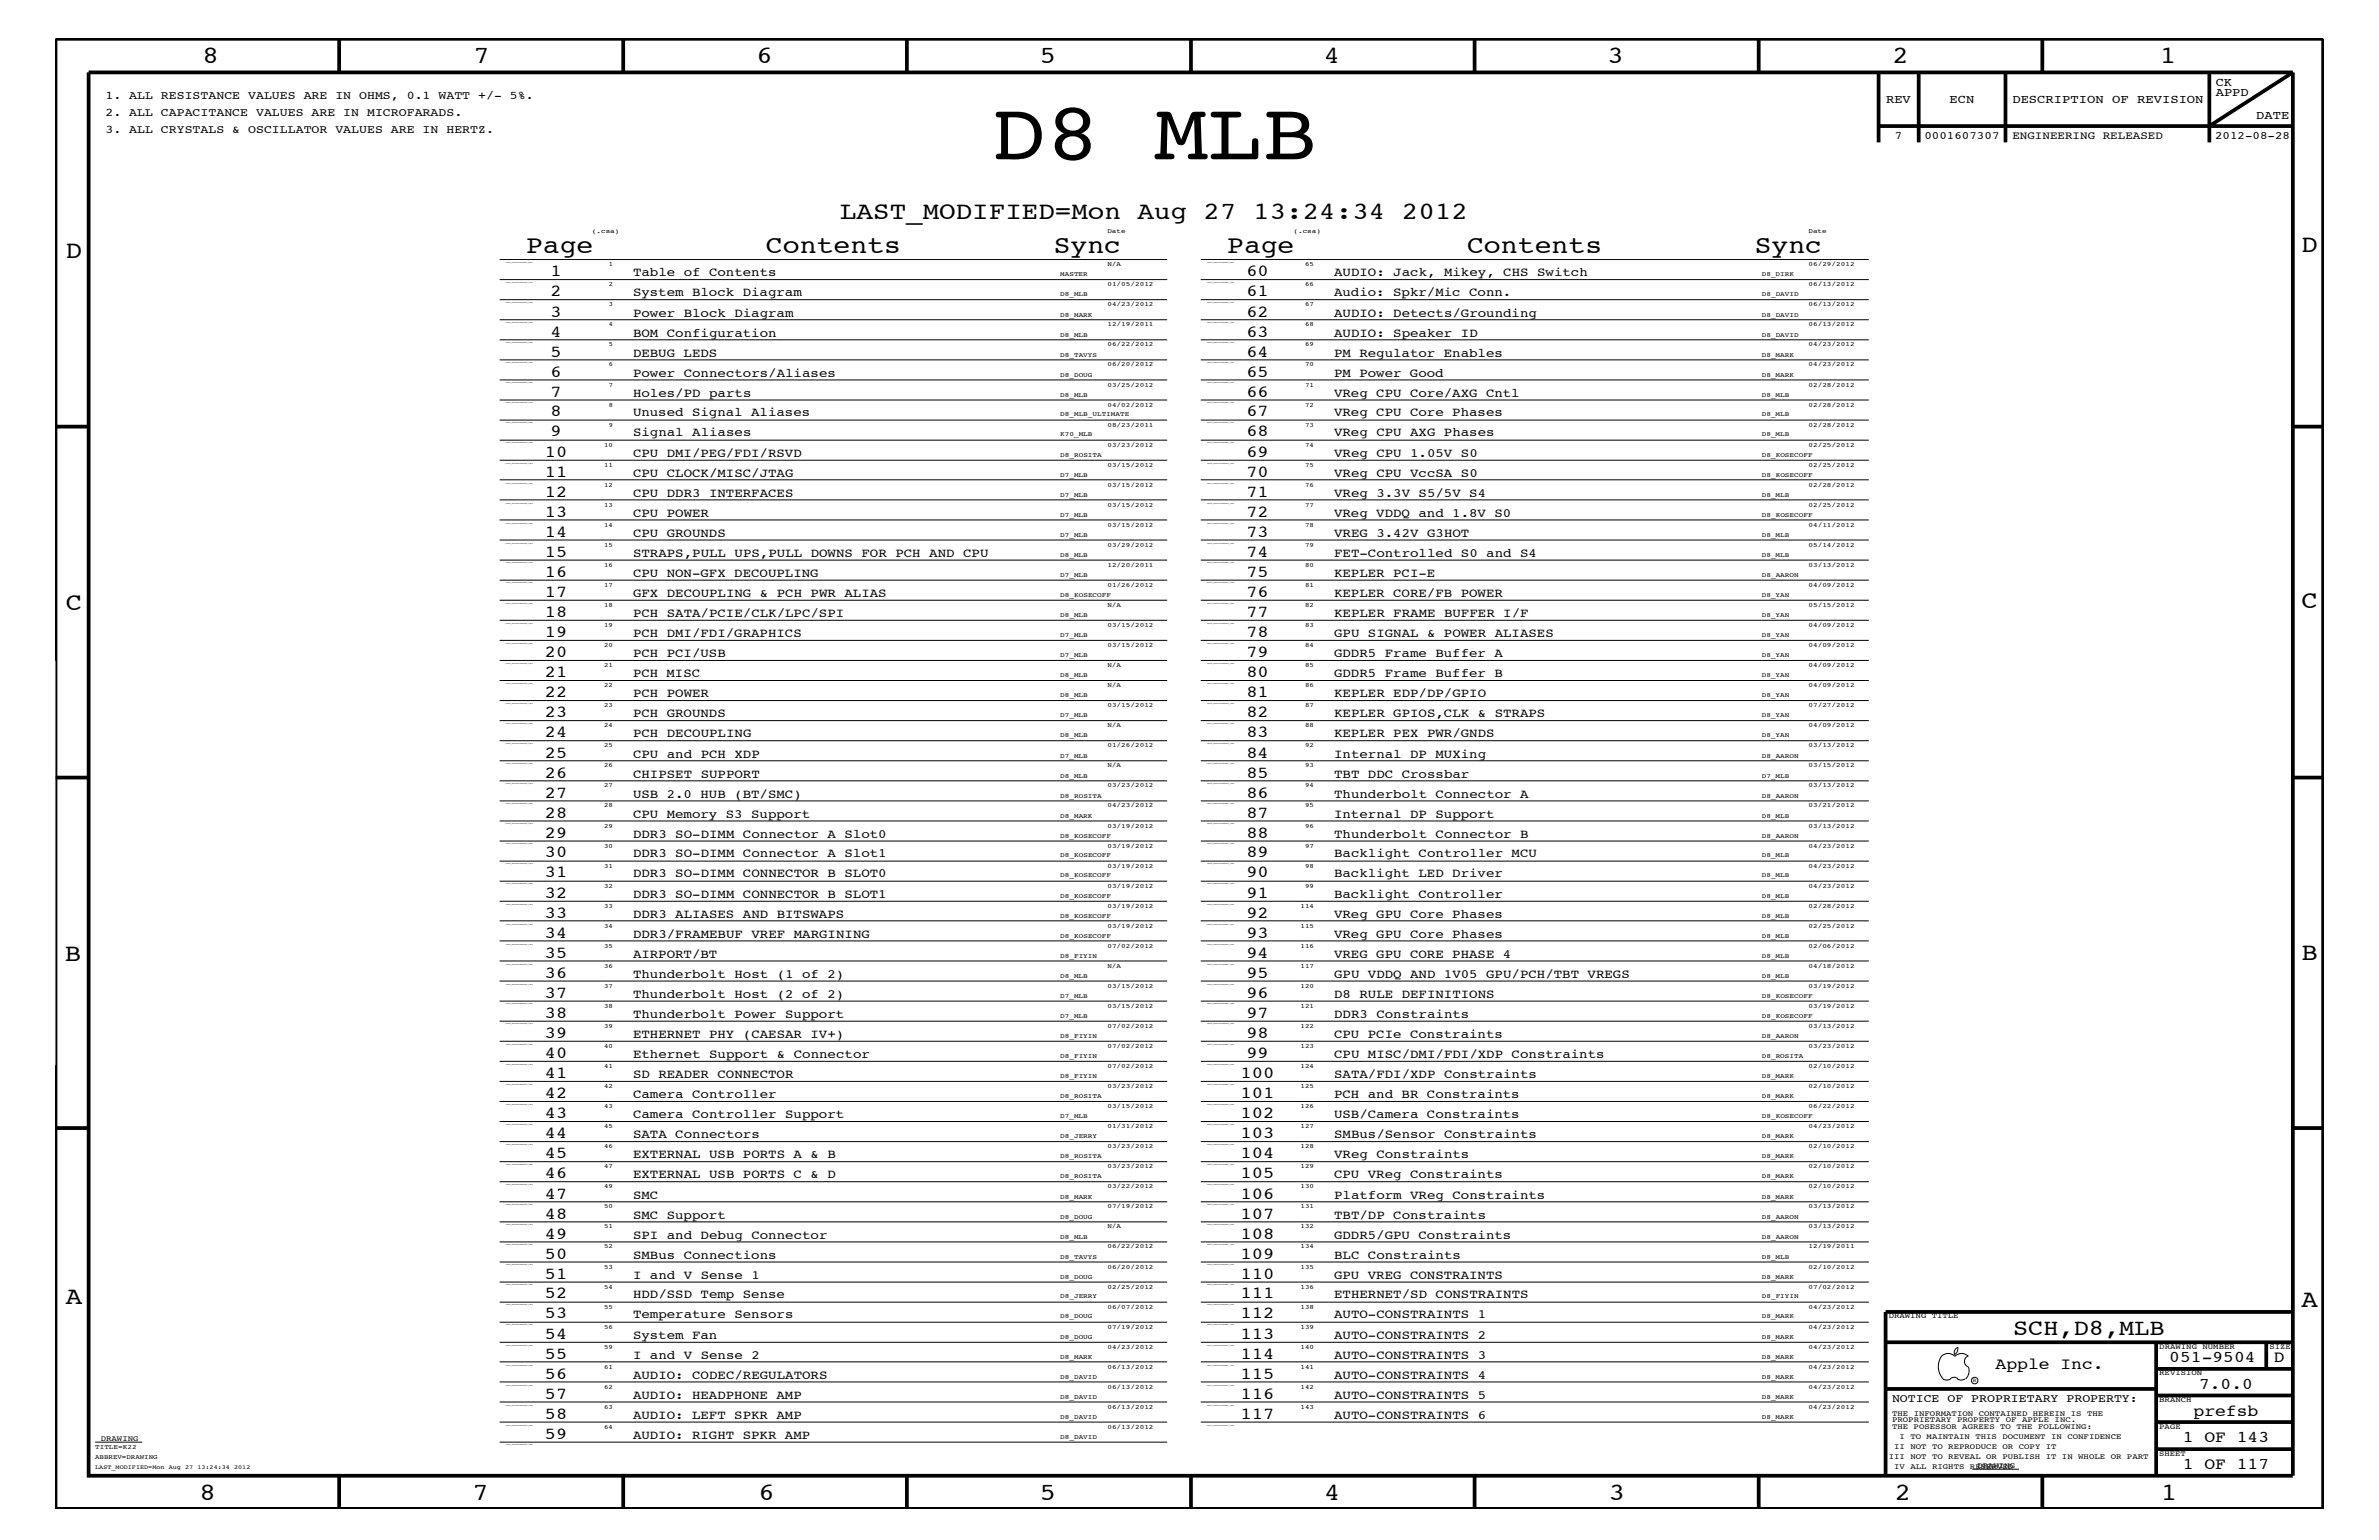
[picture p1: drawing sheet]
<svg xmlns="http://www.w3.org/2000/svg" width="432mm" height="279mm" viewBox="0 0 432 279" stroke-linecap="round" stroke-linejoin="round" font-family="sans-serif">
<defs><g id="words">
<text font-size="14.9" x="180" y="28.9">D8 MLB</text>
<g font-size="4.6">
<text x="95.5" y="45.9">Page</text>
<text x="139" y="45.9">Contents</text>
<text x="191.3" y="45.9">Sync</text>
<text x="222.8" y="45.9">Page</text>
<text x="266.3" y="45.9">Contents</text>
<text x="318.5" y="45.9">Sync</text>
</g>
<g font-size="4.5">
<text x="36.7" y="11.5">8</text>
<text x="85.9" y="11.5">7</text>
<text x="137.3" y="11.5">6</text>
<text x="188.7" y="11.5">5</text>
<text x="240.3" y="11.5">4</text>
<text x="291.8" y="11.5">3</text>
<text x="343.5" y="11.5">2</text>
<text x="392" y="11.5">1</text>
<text x="152.5" y="39.8">LAST_MODIFIED=Mon Aug 27 13:24:34 2012</text>
<text x="11.9" y="46.8">D</text>
<text x="417.7" y="45.7">D</text>
<text x="11.9" y="110.6">C</text>
<text x="417.7" y="110.4">C</text>
<text x="11.8" y="174.3">B</text>
<text x="417.7" y="174.2">B</text>
<text x="11.9" y="236.7">A</text>
<text x="417.7" y="237.1">A</text>
<text x="36.2" y="272.1">8</text>
<text x="85.8" y="272.1">7</text>
<text x="137.7" y="272.1">6</text>
<text x="188.7" y="272.1">5</text>
<text x="240.4" y="272.1">4</text>
<text x="292" y="272.1">3</text>
<text x="343.9" y="272.1">2</text>
<text x="392.2" y="272.1">1</text>
</g>
<text font-size="4.1" x="365.4" y="242.3">SCH,D8,MLB</text>
<g font-size="3">
<text x="99.9" y="50.2">1</text>
<text x="99.9" y="53.8">2</text>
<text x="226.2" y="50.2">60</text>
<text x="226.2" y="53.8">61</text>
<text x="99.9" y="57.4">3</text>
<text x="226.2" y="57.4">62</text>
<text x="99.9" y="61.1">4</text>
<text x="99.9" y="64.7">5</text>
<text x="226.2" y="61.1">63</text>
<text x="226.2" y="64.7">64</text>
<text x="99.9" y="68.4">6</text>
<text x="99.9" y="72">7</text>
<text x="226.2" y="68.4">65</text>
<text x="226.2" y="72">66</text>
<text x="99.9" y="75.6">8</text>
<text x="226.2" y="75.6">67</text>
<text x="98.9" y="82.8">10</text>
<text x="99.9" y="79.2">9</text>
<text x="226.2" y="79.2">68</text>
<text x="226.2" y="82.8">69</text>
<text x="98.9" y="86.5">11</text>
<text x="226.2" y="86.5">70</text>
<text x="98.9" y="90.1">12</text>
<text x="98.9" y="93.8">13</text>
<text x="226.2" y="90.1">71</text>
<text x="226.2" y="93.8">72</text>
<text x="98.9" y="97.4">14</text>
<text x="98.9" y="101">15</text>
<text x="226.2" y="97.4">73</text>
<text x="226.2" y="101">74</text>
<text x="98.9" y="104.7">16</text>
<text x="226.2" y="104.7">75</text>
<text x="98.9" y="108.3">17</text>
<text x="98.9" y="112">18</text>
<text x="226.2" y="108.3">76</text>
<text x="226.2" y="112">77</text>
<text x="98.9" y="115.6">19</text>
<text x="98.9" y="119.2">20</text>
<text x="226.2" y="115.6">78</text>
<text x="226.2" y="119.2">79</text>
<text x="98.9" y="122.9">21</text>
<text x="226.2" y="122.9">80</text>
<text x="98.9" y="126.5">22</text>
<text x="98.9" y="130.2">23</text>
<text x="226.2" y="126.5">81</text>
<text x="226.2" y="130.2">82</text>
<text x="98.9" y="133.8">24</text>
<text x="98.9" y="137.4">25</text>
<text x="226.2" y="133.8">83</text>
<text x="226.2" y="137.4">84</text>
<text x="98.9" y="141.1">26</text>
<text x="226.2" y="141.1">85</text>
<text x="98.9" y="144.7">27</text>
<text x="98.9" y="148.4">28</text>
<text x="226.2" y="144.7">86</text>
<text x="226.2" y="148.4">87</text>
<text x="98.9" y="152">29</text>
<text x="98.9" y="155.6">30</text>
<text x="226.2" y="152">88</text>
<text x="226.2" y="155.6">89</text>
<text x="98.9" y="159.2">31</text>
<text x="226.2" y="159.2">90</text>
<text x="98.9" y="162.8">32</text>
<text x="98.9" y="166.5">33</text>
<text x="226.2" y="162.8">91</text>
<text x="226.2" y="166.5">92</text>
<text x="98.9" y="170.1">34</text>
<text x="98.9" y="173.8">35</text>
<text x="226.2" y="170.1">93</text>
<text x="226.2" y="173.8">94</text>
<text x="98.9" y="177.4">36</text>
<text x="226.2" y="177.4">95</text>
<text x="98.9" y="181">37</text>
<text x="98.9" y="184.7">38</text>
<text x="226.2" y="181">96</text>
<text x="226.2" y="184.7">97</text>
<text x="98.9" y="188.3">39</text>
<text x="98.9" y="192">40</text>
<text x="226.2" y="188.3">98</text>
<text x="226.2" y="192">99</text>
<text x="98.9" y="195.6">41</text>
<text x="225.2" y="195.6">100</text>
<text x="98.9" y="199.2">42</text>
<text x="98.9" y="202.9">43</text>
<text x="225.2" y="199.2">101</text>
<text x="225.2" y="202.9">102</text>
<text x="98.9" y="206.5">44</text>
<text x="225.2" y="206.5">103</text>
<text x="98.9" y="210.2">45</text>
<text x="98.9" y="213.8">46</text>
<text x="225.2" y="210.2">104</text>
<text x="225.2" y="213.8">105</text>
<text x="98.9" y="217.5">47</text>
<text x="98.9" y="221.1">48</text>
<text x="225.2" y="217.5">106</text>
<text x="225.2" y="221.1">107</text>
<text x="98.9" y="224.7">49</text>
<text x="225.2" y="224.7">108</text>
<text x="98.9" y="228.4">50</text>
<text x="98.9" y="232">51</text>
<text x="225.2" y="228.4">109</text>
<text x="225.2" y="232">110</text>
<text x="98.9" y="235.6">52</text>
<text x="98.9" y="239.2">53</text>
<text x="225.2" y="235.6">111</text>
<text x="225.2" y="239.2">112</text>
<text x="98.9" y="242.9">54</text>
<text x="225.2" y="242.9">113</text>
<text x="98.9" y="246.5">55</text>
<text x="98.9" y="250.1">56</text>
<text x="225.2" y="246.5">114</text>
<text x="225.2" y="250.1">115</text>
<text x="362.2" y="248.4">Apple Inc.</text>
<text x="393.7" y="247.1">051-9504</text>
<text x="399.2" y="252">7.0.0</text>
<text x="412.7" y="247.1">D</text>
<text x="98.9" y="253.8">57</text>
<text x="98.9" y="257.4">58</text>
<text x="225.2" y="253.8">116</text>
<text x="225.2" y="257.4">117</text>
<text x="398.1" y="256.8">prefsb</text>
<text x="98.9" y="261.1">59</text>
<text x="396.2" y="261.6">1 OF 143</text>
<text x="396.2" y="266.6">1 OF 117</text>
</g>
<g font-size="2.3">
<text x="114.9" y="50.2">Table of Contents</text>
<text x="114.9" y="53.8">System Block Diagram</text>
<text x="242.1" y="50.2">AUDIO: Jack, Mikey, CHS Switch</text>
<text x="242.1" y="53.8">Audio: Spkr/Mic Conn.</text>
<text x="114.9" y="57.4">Power Block Diagram</text>
<text x="242.1" y="57.4">AUDIO: Detects/Grounding</text>
<text x="114.9" y="61.1">BOM Configuration</text>
<text x="114.9" y="64.7">DEBUG LEDS</text>
<text x="242.1" y="61.1">AUDIO: Speaker ID</text>
<text x="242.1" y="64.7">PM Regulator Enables</text>
<text x="114.9" y="68.4">Power Connectors/Aliases</text>
<text x="114.9" y="72">Holes/PD parts</text>
<text x="242.1" y="68.4">PM Power Good</text>
<text x="242.1" y="72">VReg CPU Core/AXG Cntl</text>
<text x="114.9" y="75.6">Unused Signal Aliases</text>
<text x="242.1" y="75.6">VReg CPU Core Phases</text>
<text x="114.9" y="79.2">Signal Aliases</text>
<text x="114.9" y="82.8">CPU DMI/PEG/FDI/RSVD</text>
<text x="242.1" y="79.2">VReg CPU AXG Phases</text>
<text x="242.1" y="82.8">VReg CPU 1.05V S0</text>
<text x="114.9" y="86.5">CPU CLOCK/MISC/JTAG</text>
<text x="242.1" y="86.5">VReg CPU VccSA S0</text>
<text x="114.9" y="90.1">CPU DDR3 INTERFACES</text>
<text x="114.9" y="93.8">CPU POWER</text>
<text x="242.1" y="90.1">VReg 3.3V S5/5V S4</text>
<text x="242.1" y="93.8">VReg VDDQ and 1.8V S0</text>
<text x="114.9" y="97.4">CPU GROUNDS</text>
<text x="114.9" y="101">STRAPS,PULL UPS,PULL DOWNS FOR PCH AND CPU</text>
<text x="242.1" y="97.4">VREG 3.42V G3HOT</text>
<text x="242.1" y="101">FET-Controlled S0 and S4</text>
<text x="114.9" y="104.7">CPU NON-GFX DECOUPLING</text>
<text x="242.1" y="104.7">KEPLER PCI-E</text>
<text x="114.9" y="108.3">GFX DECOUPLING &amp; PCH PWR ALIAS</text>
<text x="114.9" y="112">PCH SATA/PCIE/CLK/LPC/SPI</text>
<text x="242.1" y="108.3">KEPLER CORE/FB POWER</text>
<text x="242.1" y="112">KEPLER FRAME BUFFER I/F</text>
<text x="114.9" y="115.6">PCH DMI/FDI/GRAPHICS</text>
<text x="114.9" y="119.2">PCH PCI/USB</text>
<text x="242.1" y="115.6">GPU SIGNAL &amp; POWER ALIASES</text>
<text x="242.1" y="119.2">GDDR5 Frame Buffer A</text>
<text x="114.9" y="122.9">PCH MISC</text>
<text x="242.1" y="122.9">GDDR5 Frame Buffer B</text>
<text x="114.9" y="126.5">PCH POWER</text>
<text x="114.9" y="130.2">PCH GROUNDS</text>
<text x="242.1" y="126.5">KEPLER EDP/DP/GPIO</text>
<text x="242.1" y="130.2">KEPLER GPIOS,CLK &amp; STRAPS</text>
<text x="114.9" y="133.8">PCH DECOUPLING</text>
<text x="114.9" y="137.4">CPU and PCH XDP</text>
<text x="242.1" y="133.8">KEPLER PEX PWR/GNDS</text>
<text x="242.1" y="137.4">Internal DP MUXing</text>
<text x="114.9" y="141.1">CHIPSET SUPPORT</text>
<text x="242.1" y="141.1">TBT DDC Crossbar</text>
<text x="114.9" y="144.7">USB 2.0 HUB (BT/SMC)</text>
<text x="114.9" y="148.4">CPU Memory S3 Support</text>
<text x="242.1" y="144.7">Thunderbolt Connector A</text>
<text x="242.1" y="148.4">Internal DP Support</text>
<text x="114.9" y="152">DDR3 SO-DIMM Connector A Slot0</text>
<text x="114.9" y="155.6">DDR3 SO-DIMM Connector A Slot1</text>
<text x="242.1" y="152">Thunderbolt Connector B</text>
<text x="242.1" y="155.6">Backlight Controller MCU</text>
<text x="114.9" y="159.2">DDR3 SO-DIMM CONNECTOR B SLOT0</text>
<text x="242.1" y="159.2">Backlight LED Driver</text>
<text x="114.9" y="162.8">DDR3 SO-DIMM CONNECTOR B SLOT1</text>
<text x="114.9" y="166.5">DDR3 ALIASES AND BITSWAPS</text>
<text x="242.1" y="162.8">Backlight Controller</text>
<text x="242.1" y="166.5">VReg GPU Core Phases</text>
<text x="114.9" y="170.1">DDR3/FRAMEBUF VREF MARGINING</text>
<text x="114.9" y="173.8">AIRPORT/BT</text>
<text x="242.1" y="170.1">VReg GPU Core Phases</text>
<text x="242.1" y="173.8">VREG GPU CORE PHASE 4</text>
<text x="114.9" y="177.4">Thunderbolt Host (1 of 2)</text>
<text x="242.1" y="177.4">GPU VDDQ AND 1V05 GPU/PCH/TBT VREGS</text>
<text x="114.9" y="181">Thunderbolt Host (2 of 2)</text>
<text x="114.9" y="184.7">Thunderbolt Power Support</text>
<text x="242.1" y="181">D8 RULE DEFINITIONS</text>
<text x="242.1" y="184.7">DDR3 Constraints</text>
<text x="114.9" y="188.3">ETHERNET PHY (CAESAR IV+)</text>
<text x="114.9" y="192">Ethernet Support &amp; Connector</text>
<text x="242.1" y="188.3">CPU PCIe Constraints</text>
<text x="242.1" y="192">CPU MISC/DMI/FDI/XDP Constraints</text>
<text x="114.9" y="195.6">SD READER CONNECTOR</text>
<text x="242.1" y="195.6">SATA/FDI/XDP Constraints</text>
<text x="114.9" y="199.2">Camera Controller</text>
<text x="114.9" y="202.9">Camera Controller Support</text>
<text x="242.1" y="199.2">PCH and BR Constraints</text>
<text x="242.1" y="202.9">USB/Camera Constraints</text>
<text x="114.9" y="206.5">SATA Connectors</text>
<text x="242.1" y="206.5">SMBus/Sensor Constraints</text>
<text x="114.9" y="210.2">EXTERNAL USB PORTS A &amp; B</text>
<text x="114.9" y="213.8">EXTERNAL USB PORTS C &amp; D</text>
<text x="242.1" y="210.2">VReg Constraints</text>
<text x="242.1" y="213.8">CPU VReg Constraints</text>
<text x="114.9" y="217.5">SMC</text>
<text x="114.9" y="221.1">SMC Support</text>
<text x="242.1" y="217.5">Platform VReg Constraints</text>
<text x="242.1" y="221.1">TBT/DP Constraints</text>
<text x="114.9" y="224.7">SPI and Debug Connector</text>
<text x="242.1" y="224.7">GDDR5/GPU Constraints</text>
<text x="114.9" y="228.4">SMBus Connections</text>
<text x="114.9" y="232">I and V Sense 1</text>
<text x="242.1" y="228.4">BLC Constraints</text>
<text x="242.1" y="232">GPU VREG CONSTRAINTS</text>
<text x="114.9" y="235.6">HDD/SSD Temp Sense</text>
<text x="114.9" y="239.2">Temperature Sensors</text>
<text x="242.1" y="235.6">ETHERNET/SD CONSTRAINTS</text>
<text x="242.1" y="239.2">AUTO-CONSTRAINTS 1</text>
<text x="114.9" y="242.9">System Fan</text>
<text x="242.1" y="242.9">AUTO-CONSTRAINTS 2</text>
<text x="114.9" y="246.5">I and V Sense 2</text>
<text x="114.9" y="250.1">AUDIO: CODEC/REGULATORS</text>
<text x="242.1" y="246.5">AUTO-CONSTRAINTS 3</text>
<text x="242.1" y="250.1">AUTO-CONSTRAINTS 4</text>
<text x="114.9" y="253.8">AUDIO: HEADPHONE AMP</text>
<text x="114.9" y="257.4">AUDIO: LEFT SPKR AMP</text>
<text x="242.1" y="253.8">AUTO-CONSTRAINTS 5</text>
<text x="242.1" y="257.4">AUTO-CONSTRAINTS 6</text>
<text x="114.9" y="261.1">AUDIO: RIGHT SPKR AMP</text>
</g>
<g font-size="2.2">
<text x="402.2" y="15.6">CK</text>
<text x="402.2" y="17.4">APPD</text>
<text x="342.3" y="18.7">REV</text>
<text x="353.9" y="18.7">ECN</text>
<text x="365.3" y="18.7">DESCRIPTION OF REVISION</text>
<text x="409.5" y="21.6">DATE</text>
</g>
<g font-size="2.1">
<text x="19.1" y="18">1. ALL RESISTANCE VALUES ARE IN OHMS, 0.1 WATT +/- 5%.</text>
<text x="19.1" y="21">2. ALL CAPACITANCE VALUES ARE IN MICROFARADS.</text>
<text x="19.1" y="24.1">3. ALL CRYSTALS &amp; OSCILLATOR VALUES ARE IN HERTZ.</text>
<text x="343.4" y="254.4">NOTICE OF PROPRIETARY PROPERTY:</text>
</g>
<g font-size="2">
<text x="343.9" y="25.3">7</text>
<text x="349.3" y="25.3">0001607307</text>
<text x="365.3" y="25.3">ENGINEERING RELEASED</text>
<text x="402" y="25.3">2012-08-28</text>
</g>
<g font-size="1.4">
<text x="342.8" y="239.2">DRAWING TITLE</text>
<text x="391.9" y="244.7">DRAWING NUMBER</text>
<text x="411.9" y="244.7">SIZE</text>
<text x="391.9" y="249.5">REVISION</text>
<text x="343.4" y="256.8">THE INFORMATION CONTAINED HEREIN IS THE</text>
<text x="391.9" y="254.4">BRANCH</text>
<text x="18.3" y="261.4">DRAWING</text>
<text x="343.4" y="258">PROPRIETARY PROPERTY OF APPLE INC.</text>
<text x="343.4" y="259.3">THE POSESSOR AGREES TO THE FOLLOWING:</text>
<text x="343.8" y="262.9">II NOT TO REPRODUCE OR COPY IT</text>
<text x="344.8" y="261.1">I TO MAINTAIN THIS DOCUMENT IN CONFIDENCE</text>
<text x="391.9" y="259.3">PAGE</text>
<text x="342.8" y="264.7">III NOT TO REVEAL OR PUBLISH IT IN WHOLE OR PART</text>
<text x="343.8" y="266.6">IV ALL RIGHTS RESERVED</text>
<text x="358.9" y="266.3">DRAWING</text>
<text x="391.9" y="264.1">SHEET</text>
</g>
<g font-size="1.2">
<text x="107.4" y="42.3">(.csa)</text>
<text x="201" y="42.3">Date</text>
<text x="234.8" y="42.3">(.csa)</text>
<text x="328.3" y="42.3">Date</text>
<text x="110.5" y="48.3">1</text>
<text x="110.5" y="51.9">2</text>
<text x="192.4" y="50.2">MASTER</text>
<text x="192.4" y="53.8">D8_MLB</text>
<text x="201" y="51.9">01/05/2012</text>
<text x="201" y="48.3">N/A</text>
<text x="236.9" y="48.3">65</text>
<text x="236.9" y="51.9">66</text>
<text x="319.8" y="50.2">D8_DIRK</text>
<text x="319.8" y="53.8">D8_DAVID</text>
<text x="328.3" y="48.3">06/29/2012</text>
<text x="328.3" y="51.9">06/13/2012</text>
<text x="110.5" y="55.6">3</text>
<text x="110.5" y="59.2">4</text>
<text x="192.4" y="57.4">D8_MARK</text>
<text x="201" y="55.6">04/23/2012</text>
<text x="201" y="59.2">12/19/2011</text>
<text x="236.9" y="55.6">67</text>
<text x="236.9" y="59.2">68</text>
<text x="319.8" y="57.4">D8_DAVID</text>
<text x="328.3" y="55.6">06/13/2012</text>
<text x="328.3" y="59.2">06/13/2012</text>
<text x="110.5" y="62.9">5</text>
<text x="192.4" y="61.1">D8_MLB</text>
<text x="192.4" y="64.7">D8_TAVYS</text>
<text x="201" y="62.9">06/22/2012</text>
<text x="236.9" y="62.9">69</text>
<text x="319.8" y="61.1">D8_DAVID</text>
<text x="319.8" y="64.7">D8_MARK</text>
<text x="328.3" y="62.9">04/23/2012</text>
<text x="110.5" y="66.5">6</text>
<text x="110.5" y="70.1">7</text>
<text x="192.4" y="68.4">D8_DOUG</text>
<text x="192.4" y="72">D8_MLB</text>
<text x="201" y="66.5">06/20/2012</text>
<text x="201" y="70.1">03/25/2012</text>
<text x="236.9" y="66.5">70</text>
<text x="236.9" y="70.1">71</text>
<text x="319.8" y="68.4">D8_MARK</text>
<text x="319.8" y="72">D8_MLB</text>
<text x="328.3" y="66.5">04/23/2012</text>
<text x="328.3" y="70.1">02/28/2012</text>
<text x="110.5" y="73.8">8</text>
<text x="110.5" y="77.4">9</text>
<text x="192.4" y="75.6">D8_MLB_ULTIMATE</text>
<text x="201" y="73.8">04/02/2012</text>
<text x="201" y="77.4">08/23/2011</text>
<text x="236.9" y="73.8">72</text>
<text x="236.9" y="77.4">73</text>
<text x="319.8" y="75.6">D8_MLB</text>
<text x="328.3" y="73.8">02/28/2012</text>
<text x="328.3" y="77.4">02/28/2012</text>
<text x="109.6" y="81.1">10</text>
<text x="192.4" y="79.2">K70_MLB</text>
<text x="192.4" y="82.8">D8_ROSITA</text>
<text x="201" y="81.1">03/23/2012</text>
<text x="236.9" y="81.1">74</text>
<text x="319.8" y="79.2">D8_MLB</text>
<text x="319.8" y="82.8">D8_KOSECOFF</text>
<text x="328.3" y="81.1">02/25/2012</text>
<text x="109.6" y="84.7">11</text>
<text x="109.6" y="88.3">12</text>
<text x="192.4" y="86.5">D7_MLB</text>
<text x="201" y="84.7">03/15/2012</text>
<text x="201" y="88.3">03/15/2012</text>
<text x="236.9" y="84.7">75</text>
<text x="236.9" y="88.3">76</text>
<text x="319.8" y="86.5">D8_KOSECOFF</text>
<text x="328.3" y="84.7">02/25/2012</text>
<text x="328.3" y="88.3">02/28/2012</text>
<text x="109.6" y="92">13</text>
<text x="109.6" y="95.6">14</text>
<text x="192.4" y="90.1">D7_MLB</text>
<text x="192.4" y="93.8">D7_MLB</text>
<text x="201" y="92">03/15/2012</text>
<text x="201" y="95.6">03/15/2012</text>
<text x="236.9" y="92">77</text>
<text x="236.9" y="95.6">78</text>
<text x="319.8" y="90.1">D8_MLB</text>
<text x="319.8" y="93.8">D8_KOSECOFF</text>
<text x="328.3" y="92">02/25/2012</text>
<text x="328.3" y="95.6">04/11/2012</text>
<text x="109.6" y="99.3">15</text>
<text x="192.4" y="97.4">D7_MLB</text>
<text x="192.4" y="101">D8_MLB</text>
<text x="201" y="99.3">03/29/2012</text>
<text x="236.9" y="99.3">79</text>
<text x="319.8" y="97.4">D8_MLB</text>
<text x="319.8" y="101">D8_MLB</text>
<text x="328.3" y="99.3">05/14/2012</text>
<text x="109.6" y="102.9">16</text>
<text x="109.6" y="106.5">17</text>
<text x="192.4" y="104.7">D7_MLB</text>
<text x="201" y="102.9">12/20/2011</text>
<text x="201" y="106.5">01/26/2012</text>
<text x="236.9" y="102.9">80</text>
<text x="236.9" y="106.5">81</text>
<text x="319.8" y="104.7">D8_AARON</text>
<text x="328.3" y="102.9">03/13/2012</text>
<text x="328.3" y="106.5">04/09/2012</text>
<text x="109.6" y="110.2">18</text>
<text x="109.6" y="113.7">19</text>
<text x="192.4" y="108.3">D8_KOSECOFF</text>
<text x="192.4" y="112">D8_MLB</text>
<text x="201" y="110.2">N/A</text>
<text x="201" y="113.7">03/15/2012</text>
<text x="236.9" y="110.2">82</text>
<text x="236.9" y="113.7">83</text>
<text x="319.8" y="108.3">D8_YAN</text>
<text x="319.8" y="112">D8_YAN</text>
<text x="328.3" y="110.2">05/15/2012</text>
<text x="328.3" y="113.7">04/09/2012</text>
<text x="109.6" y="117.4">20</text>
<text x="192.4" y="115.6">D7_MLB</text>
<text x="192.4" y="119.2">D7_MLB</text>
<text x="201" y="117.4">03/15/2012</text>
<text x="236.9" y="117.4">84</text>
<text x="319.8" y="115.6">D8_YAN</text>
<text x="319.8" y="119.2">D8_YAN</text>
<text x="328.3" y="117.4">04/09/2012</text>
<text x="109.6" y="121">21</text>
<text x="109.6" y="124.7">22</text>
<text x="192.4" y="122.9">D8_MLB</text>
<text x="201" y="121">N/A</text>
<text x="201" y="124.7">N/A</text>
<text x="236.9" y="121">85</text>
<text x="236.9" y="124.7">86</text>
<text x="319.8" y="122.9">D8_YAN</text>
<text x="328.3" y="121">04/09/2012</text>
<text x="328.3" y="124.7">04/09/2012</text>
<text x="109.6" y="128.3">23</text>
<text x="109.6" y="131.9">24</text>
<text x="192.4" y="126.5">D8_MLB</text>
<text x="192.4" y="130.2">D7_MLB</text>
<text x="201" y="128.3">03/15/2012</text>
<text x="201" y="131.9">N/A</text>
<text x="236.9" y="128.3">87</text>
<text x="236.9" y="131.9">88</text>
<text x="319.8" y="126.5">D8_YAN</text>
<text x="319.8" y="130.2">D8_YAN</text>
<text x="328.3" y="128.3">07/27/2012</text>
<text x="328.3" y="131.9">04/09/2012</text>
<text x="109.6" y="135.6">25</text>
<text x="192.4" y="133.8">D8_MLB</text>
<text x="192.4" y="137.4">D7_MLB</text>
<text x="201" y="135.6">01/26/2012</text>
<text x="236.9" y="135.6">92</text>
<text x="319.8" y="133.8">D8_YAN</text>
<text x="319.8" y="137.4">D8_AARON</text>
<text x="328.3" y="135.6">03/13/2012</text>
<text x="109.6" y="139.2">26</text>
<text x="109.6" y="142.9">27</text>
<text x="192.4" y="141.1">D8_MLB</text>
<text x="201" y="139.2">N/A</text>
<text x="201" y="142.9">03/23/2012</text>
<text x="236.9" y="139.2">93</text>
<text x="236.9" y="142.9">94</text>
<text x="319.8" y="141.1">D7_MLB</text>
<text x="328.3" y="139.2">03/15/2012</text>
<text x="328.3" y="142.9">03/13/2012</text>
<text x="109.6" y="146.5">28</text>
<text x="192.4" y="144.7">D8_ROSITA</text>
<text x="192.4" y="148.4">D8_MARK</text>
<text x="201" y="146.5">04/23/2012</text>
<text x="236.9" y="146.5">95</text>
<text x="319.8" y="144.7">D8_AARON</text>
<text x="319.8" y="148.4">D8_MLB</text>
<text x="328.3" y="146.5">03/21/2012</text>
<text x="109.6" y="150.1">29</text>
<text x="109.6" y="153.8">30</text>
<text x="192.4" y="152">D8_KOSECOFF</text>
<text x="192.4" y="155.6">D8_KOSECOFF</text>
<text x="201" y="150.1">03/19/2012</text>
<text x="201" y="153.8">03/19/2012</text>
<text x="236.9" y="150.1">96</text>
<text x="236.9" y="153.8">97</text>
<text x="319.8" y="152">D8_AARON</text>
<text x="319.8" y="155.6">D8_MLB</text>
<text x="328.3" y="150.1">03/13/2012</text>
<text x="328.3" y="153.8">04/23/2012</text>
<text x="109.6" y="157.4">31</text>
<text x="109.6" y="161.1">32</text>
<text x="192.4" y="159.2">D8_KOSECOFF</text>
<text x="201" y="157.4">03/19/2012</text>
<text x="201" y="161.1">03/19/2012</text>
<text x="236.9" y="157.4">98</text>
<text x="236.9" y="161.1">99</text>
<text x="319.8" y="159.2">D8_MLB</text>
<text x="328.3" y="157.4">04/23/2012</text>
<text x="328.3" y="161.1">04/23/2012</text>
<text x="109.6" y="164.7">33</text>
<text x="192.4" y="162.8">D8_KOSECOFF</text>
<text x="192.4" y="166.5">D8_KOSECOFF</text>
<text x="201" y="164.7">03/19/2012</text>
<text x="236.1" y="164.7">114</text>
<text x="319.8" y="162.8">D8_MLB</text>
<text x="319.8" y="166.5">D8_MLB</text>
<text x="328.3" y="164.7">02/28/2012</text>
<text x="109.6" y="168.3">34</text>
<text x="109.6" y="172">35</text>
<text x="192.4" y="170.1">D8_KOSECOFF</text>
<text x="192.4" y="173.8">D8_FIYIN</text>
<text x="201" y="168.3">03/19/2012</text>
<text x="201" y="172">07/02/2012</text>
<text x="236.1" y="168.3">115</text>
<text x="236.1" y="172">116</text>
<text x="319.8" y="170.1">D8_MLB</text>
<text x="319.8" y="173.8">D8_MLB</text>
<text x="328.3" y="168.3">02/25/2012</text>
<text x="328.3" y="172">02/06/2012</text>
<text x="109.6" y="175.6">36</text>
<text x="109.6" y="179.3">37</text>
<text x="192.4" y="177.4">D8_MLB</text>
<text x="201" y="175.6">N/A</text>
<text x="201" y="179.3">03/15/2012</text>
<text x="236.1" y="175.6">117</text>
<text x="236.1" y="179.3">120</text>
<text x="319.8" y="177.4">D8_MLB</text>
<text x="328.3" y="175.6">04/18/2012</text>
<text x="328.3" y="179.3">03/19/2012</text>
<text x="109.6" y="182.9">38</text>
<text x="192.4" y="181">D7_MLB</text>
<text x="192.4" y="184.7">D7_MLB</text>
<text x="201" y="182.9">03/15/2012</text>
<text x="236.1" y="182.9">121</text>
<text x="319.8" y="181">D8_KOSECOFF</text>
<text x="319.8" y="184.7">D8_KOSECOFF</text>
<text x="328.3" y="182.9">03/19/2012</text>
<text x="109.6" y="186.5">39</text>
<text x="109.6" y="190.2">40</text>
<text x="192.4" y="188.3">D8_FIYIN</text>
<text x="192.4" y="192">D8_FIYIN</text>
<text x="201" y="186.5">07/02/2012</text>
<text x="201" y="190.2">07/02/2012</text>
<text x="236.1" y="186.5">122</text>
<text x="236.1" y="190.2">123</text>
<text x="319.8" y="188.3">D8_AARON</text>
<text x="319.8" y="192">D8_ROSITA</text>
<text x="328.3" y="186.5">03/13/2012</text>
<text x="328.3" y="190.2">03/23/2012</text>
<text x="109.6" y="193.7">41</text>
<text x="109.6" y="197.4">42</text>
<text x="192.4" y="195.6">D8_FIYIN</text>
<text x="201" y="193.7">07/02/2012</text>
<text x="201" y="197.4">03/23/2012</text>
<text x="236.1" y="193.7">124</text>
<text x="236.1" y="197.4">125</text>
<text x="319.8" y="195.6">D8_MARK</text>
<text x="328.3" y="193.7">02/10/2012</text>
<text x="328.3" y="197.4">02/10/2012</text>
<text x="109.6" y="201">43</text>
<text x="192.4" y="199.2">D8_ROSITA</text>
<text x="192.4" y="202.9">D7_MLB</text>
<text x="201" y="201">03/15/2012</text>
<text x="236.1" y="201">126</text>
<text x="319.8" y="199.2">D8_MARK</text>
<text x="319.8" y="202.9">D8_KOSECOFF</text>
<text x="328.3" y="201">06/22/2012</text>
<text x="109.6" y="204.7">45</text>
<text x="109.6" y="208.3">46</text>
<text x="192.4" y="206.5">D8_JERRY</text>
<text x="201" y="204.7">01/31/2012</text>
<text x="201" y="208.3">03/23/2012</text>
<text x="236.1" y="204.7">127</text>
<text x="236.1" y="208.3">128</text>
<text x="319.8" y="206.5">D8_MARK</text>
<text x="328.3" y="204.7">04/23/2012</text>
<text x="328.3" y="208.3">02/10/2012</text>
<text x="109.6" y="211.9">47</text>
<text x="109.6" y="215.6">49</text>
<text x="192.4" y="210.2">D8_ROSITA</text>
<text x="192.4" y="213.8">D8_ROSITA</text>
<text x="201" y="211.9">03/23/2012</text>
<text x="201" y="215.6">03/22/2012</text>
<text x="236.1" y="211.9">129</text>
<text x="236.1" y="215.6">130</text>
<text x="319.8" y="210.2">D8_MARK</text>
<text x="319.8" y="213.8">D8_MARK</text>
<text x="328.3" y="211.9">02/10/2012</text>
<text x="328.3" y="215.6">02/10/2012</text>
<text x="109.6" y="219.2">50</text>
<text x="192.4" y="217.5">D8_MARK</text>
<text x="192.4" y="221.1">D8_DOUG</text>
<text x="201" y="219.2">07/19/2012</text>
<text x="236.1" y="219.2">131</text>
<text x="319.8" y="217.5">D8_MARK</text>
<text x="319.8" y="221.1">D8_AARON</text>
<text x="328.3" y="219.2">03/13/2012</text>
<text x="109.6" y="222.9">51</text>
<text x="109.6" y="226.5">52</text>
<text x="192.4" y="224.7">D8_MLB</text>
<text x="201" y="222.9">N/A</text>
<text x="201" y="226.5">06/22/2012</text>
<text x="236.1" y="222.9">132</text>
<text x="236.1" y="226.5">134</text>
<text x="319.8" y="224.7">D8_AARON</text>
<text x="328.3" y="222.9">03/13/2012</text>
<text x="328.3" y="226.5">12/19/2011</text>
<text x="109.6" y="230.2">53</text>
<text x="109.6" y="233.8">54</text>
<text x="192.4" y="228.4">D8_TAVYS</text>
<text x="192.4" y="232">D8_DOUG</text>
<text x="201" y="230.2">06/20/2012</text>
<text x="201" y="233.8">02/25/2012</text>
<text x="236.1" y="230.2">135</text>
<text x="236.1" y="233.8">136</text>
<text x="319.8" y="228.4">D8_MLB</text>
<text x="319.8" y="232">D8_MARK</text>
<text x="328.3" y="230.2">02/10/2012</text>
<text x="328.3" y="233.8">07/02/2012</text>
<text x="109.6" y="237.4">55</text>
<text x="192.4" y="235.6">D8_JERRY</text>
<text x="192.4" y="239.2">D8_DOUG</text>
<text x="201" y="237.4">06/07/2012</text>
<text x="236.1" y="237.4">138</text>
<text x="319.8" y="235.6">D8_FIYIN</text>
<text x="319.8" y="239.2">D8_MARK</text>
<text x="328.3" y="237.4">04/23/2012</text>
<text x="109.6" y="241.1">56</text>
<text x="109.6" y="244.7">59</text>
<text x="192.4" y="242.9">D8_DOUG</text>
<text x="201" y="241.1">07/19/2012</text>
<text x="201" y="244.7">04/23/2012</text>
<text x="236.1" y="241.1">139</text>
<text x="236.1" y="244.7">140</text>
<text x="319.8" y="242.9">D8_MARK</text>
<text x="328.3" y="241.1">04/23/2012</text>
<text x="328.3" y="244.7">04/23/2012</text>
<text x="109.6" y="248.4">61</text>
<text x="109.6" y="252">62</text>
<text x="192.4" y="246.5">D8_MARK</text>
<text x="192.4" y="250.1">D8_DAVID</text>
<text x="201" y="248.4">06/13/2012</text>
<text x="201" y="252">06/13/2012</text>
<text x="236.1" y="248.4">141</text>
<text x="236.1" y="252">142</text>
<text x="319.8" y="246.5">D8_MARK</text>
<text x="319.8" y="250.1">D8_MARK</text>
<text x="328.3" y="248.4">04/23/2012</text>
<text x="328.3" y="252">04/23/2012</text>
<text x="109.6" y="255.6">63</text>
<text x="192.4" y="253.8">D8_DAVID</text>
<text x="192.4" y="257.4">D8_DAVID</text>
<text x="201" y="255.6">06/13/2012</text>
<text x="236.1" y="255.6">143</text>
<text x="319.8" y="253.8">D8_MARK</text>
<text x="319.8" y="257.4">D8_MARK</text>
<text x="328.3" y="255.6">04/23/2012</text>
<text x="17.3" y="262.9">TITLE=K22</text>
<text x="109.6" y="259.3">64</text>
<text x="192.4" y="261.1">D8_DAVID</text>
<text x="201" y="259.3">06/13/2012</text>
<text x="17.3" y="264.7">ABBREV=DRAWING</text>
</g>
<text font-size="1.1" x="17.3" y="266.6">LAST_MODIFIED=Mon Aug 27 13:24:34 2012</text>
<text font-size="1" x="358.1" y="250.7">R</text>
<g font-size=".3">
<text x="91.8" y="47.7">TABLE_TABLEOFCONTENTS_HEAD</text>
<text x="219.1" y="47.7">TABLE_TABLEOFCONTENTS_HEAD</text>
<text x="91.8" y="51.3">TABLE_TABLEOFCONTENTS_ITEM</text>
<text x="219.1" y="51.3">TABLE_TABLEOFCONTENTS_ITEM</text>
<text x="91.8" y="55">TABLE_TABLEOFCONTENTS_ITEM</text>
<text x="91.8" y="58.6">TABLE_TABLEOFCONTENTS_ITEM</text>
<text x="219.1" y="55">TABLE_TABLEOFCONTENTS_ITEM</text>
<text x="219.1" y="58.6">TABLE_TABLEOFCONTENTS_ITEM</text>
<text x="91.8" y="62.3">TABLE_TABLEOFCONTENTS_ITEM</text>
<text x="91.8" y="65.9">TABLE_TABLEOFCONTENTS_ITEM</text>
<text x="219.1" y="62.3">TABLE_TABLEOFCONTENTS_ITEM</text>
<text x="219.1" y="65.9">TABLE_TABLEOFCONTENTS_ITEM</text>
<text x="91.8" y="69.5">TABLE_TABLEOFCONTENTS_ITEM</text>
<text x="219.1" y="69.5">TABLE_TABLEOFCONTENTS_ITEM</text>
<text x="91.8" y="73.2">TABLE_TABLEOFCONTENTS_ITEM</text>
<text x="91.8" y="76.8">TABLE_TABLEOFCONTENTS_ITEM</text>
<text x="219.1" y="73.2">TABLE_TABLEOFCONTENTS_ITEM</text>
<text x="219.1" y="76.8">TABLE_TABLEOFCONTENTS_ITEM</text>
<text x="91.8" y="80.5">TABLE_TABLEOFCONTENTS_ITEM</text>
<text x="219.1" y="80.5">TABLE_TABLEOFCONTENTS_ITEM</text>
<text x="91.8" y="84.1">TABLE_TABLEOFCONTENTS_ITEM</text>
<text x="91.8" y="87.7">TABLE_TABLEOFCONTENTS_ITEM</text>
<text x="219.1" y="84.1">TABLE_TABLEOFCONTENTS_ITEM</text>
<text x="219.1" y="87.7">TABLE_TABLEOFCONTENTS_ITEM</text>
<text x="91.8" y="91.4">TABLE_TABLEOFCONTENTS_ITEM</text>
<text x="91.8" y="95">TABLE_TABLEOFCONTENTS_ITEM</text>
<text x="219.1" y="91.4">TABLE_TABLEOFCONTENTS_ITEM</text>
<text x="219.1" y="95">TABLE_TABLEOFCONTENTS_ITEM</text>
<text x="91.8" y="98.7">TABLE_TABLEOFCONTENTS_ITEM</text>
<text x="219.1" y="98.7">TABLE_TABLEOFCONTENTS_ITEM</text>
<text x="91.8" y="102.2">TABLE_TABLEOFCONTENTS_ITEM</text>
<text x="91.8" y="105.9">TABLE_TABLEOFCONTENTS_ITEM</text>
<text x="219.1" y="102.2">TABLE_TABLEOFCONTENTS_ITEM</text>
<text x="219.1" y="105.9">TABLE_TABLEOFCONTENTS_ITEM</text>
<text x="91.8" y="109.5">TABLE_TABLEOFCONTENTS_ITEM</text>
<text x="91.8" y="113.1">TABLE_TABLEOFCONTENTS_ITEM</text>
<text x="219.1" y="109.5">TABLE_TABLEOFCONTENTS_ITEM</text>
<text x="219.1" y="113.1">TABLE_TABLEOFCONTENTS_ITEM</text>
<text x="91.8" y="116.8">TABLE_TABLEOFCONTENTS_ITEM</text>
<text x="219.1" y="116.8">TABLE_TABLEOFCONTENTS_ITEM</text>
<text x="91.8" y="120.4">TABLE_TABLEOFCONTENTS_ITEM</text>
<text x="91.8" y="124.1">TABLE_TABLEOFCONTENTS_ITEM</text>
<text x="219.1" y="120.4">TABLE_TABLEOFCONTENTS_ITEM</text>
<text x="219.1" y="124.1">TABLE_TABLEOFCONTENTS_ITEM</text>
<text x="91.8" y="127.7">TABLE_TABLEOFCONTENTS_ITEM</text>
<text x="91.8" y="131.3">TABLE_TABLEOFCONTENTS_ITEM</text>
<text x="219.1" y="127.7">TABLE_TABLEOFCONTENTS_ITEM</text>
<text x="219.1" y="131.3">TABLE_TABLEOFCONTENTS_ITEM</text>
<text x="91.8" y="135">TABLE_TABLEOFCONTENTS_ITEM</text>
<text x="219.1" y="135">TABLE_TABLEOFCONTENTS_ITEM</text>
<text x="91.8" y="138.6">TABLE_TABLEOFCONTENTS_ITEM</text>
<text x="91.8" y="142.3">TABLE_TABLEOFCONTENTS_ITEM</text>
<text x="219.1" y="138.6">TABLE_TABLEOFCONTENTS_ITEM</text>
<text x="219.1" y="142.3">TABLE_TABLEOFCONTENTS_ITEM</text>
<text x="91.8" y="145.9">TABLE_TABLEOFCONTENTS_ITEM</text>
<text x="91.8" y="149.5">TABLE_TABLEOFCONTENTS_ITEM</text>
<text x="219.1" y="145.9">TABLE_TABLEOFCONTENTS_ITEM</text>
<text x="219.1" y="149.5">TABLE_TABLEOFCONTENTS_ITEM</text>
<text x="91.8" y="153.2">TABLE_TABLEOFCONTENTS_ITEM</text>
<text x="219.1" y="153.2">TABLE_TABLEOFCONTENTS_ITEM</text>
<text x="91.8" y="156.8">TABLE_TABLEOFCONTENTS_ITEM</text>
<text x="91.8" y="160.5">TABLE_TABLEOFCONTENTS_ITEM</text>
<text x="219.1" y="156.8">TABLE_TABLEOFCONTENTS_ITEM</text>
<text x="219.1" y="160.5">TABLE_TABLEOFCONTENTS_ITEM</text>
<text x="91.8" y="164.1">TABLE_TABLEOFCONTENTS_ITEM</text>
<text x="91.8" y="167.8">TABLE_TABLEOFCONTENTS_ITEM</text>
<text x="219.1" y="164.1">TABLE_TABLEOFCONTENTS_ITEM</text>
<text x="219.1" y="167.8">TABLE_TABLEOFCONTENTS_ITEM</text>
<text x="91.8" y="171.4">TABLE_TABLEOFCONTENTS_ITEM</text>
<text x="219.1" y="171.4">TABLE_TABLEOFCONTENTS_ITEM</text>
<text x="91.8" y="175">TABLE_TABLEOFCONTENTS_ITEM</text>
<text x="91.8" y="178.7">TABLE_TABLEOFCONTENTS_ITEM</text>
<text x="219.1" y="175">TABLE_TABLEOFCONTENTS_ITEM</text>
<text x="219.1" y="178.7">TABLE_TABLEOFCONTENTS_ITEM</text>
<text x="91.8" y="182.2">TABLE_TABLEOFCONTENTS_ITEM</text>
<text x="91.8" y="185.9">TABLE_TABLEOFCONTENTS_ITEM</text>
<text x="219.1" y="182.2">TABLE_TABLEOFCONTENTS_ITEM</text>
<text x="219.1" y="185.9">TABLE_TABLEOFCONTENTS_ITEM</text>
<text x="91.8" y="189.5">TABLE_TABLEOFCONTENTS_ITEM</text>
<text x="219.1" y="189.5">TABLE_TABLEOFCONTENTS_ITEM</text>
<text x="91.8" y="193.2">TABLE_TABLEOFCONTENTS_ITEM</text>
<text x="91.8" y="196.8">TABLE_TABLEOFCONTENTS_ITEM</text>
<text x="219.1" y="193.2">TABLE_TABLEOFCONTENTS_ITEM</text>
<text x="219.1" y="196.8">TABLE_TABLEOFCONTENTS_ITEM</text>
<text x="91.8" y="200.4">TABLE_TABLEOFCONTENTS_ITEM</text>
<text x="219.1" y="200.4">TABLE_TABLEOFCONTENTS_ITEM</text>
<text x="91.8" y="204.1">TABLE_TABLEOFCONTENTS_ITEM</text>
<text x="91.8" y="207.7">TABLE_TABLEOFCONTENTS_ITEM</text>
<text x="219.1" y="204.1">TABLE_TABLEOFCONTENTS_ITEM</text>
<text x="219.1" y="207.7">TABLE_TABLEOFCONTENTS_ITEM</text>
<text x="91.8" y="211.4">TABLE_TABLEOFCONTENTS_ITEM</text>
<text x="91.8" y="215">TABLE_TABLEOFCONTENTS_ITEM</text>
<text x="219.1" y="211.4">TABLE_TABLEOFCONTENTS_ITEM</text>
<text x="219.1" y="215">TABLE_TABLEOFCONTENTS_ITEM</text>
<text x="91.8" y="218.6">TABLE_TABLEOFCONTENTS_ITEM</text>
<text x="219.1" y="218.6">TABLE_TABLEOFCONTENTS_ITEM</text>
<text x="91.8" y="222.3">TABLE_TABLEOFCONTENTS_ITEM</text>
<text x="91.8" y="225.9">TABLE_TABLEOFCONTENTS_ITEM</text>
<text x="219.1" y="222.3">TABLE_TABLEOFCONTENTS_ITEM</text>
<text x="219.1" y="225.9">TABLE_TABLEOFCONTENTS_ITEM</text>
<text x="91.8" y="229.6">TABLE_TABLEOFCONTENTS_ITEM</text>
<text x="91.8" y="233.2">TABLE_TABLEOFCONTENTS_ITEM</text>
<text x="219.1" y="229.6">TABLE_TABLEOFCONTENTS_ITEM</text>
<text x="219.1" y="233.2">TABLE_TABLEOFCONTENTS_ITEM</text>
<text x="91.8" y="236.8">TABLE_TABLEOFCONTENTS_ITEM</text>
<text x="219.1" y="236.8">TABLE_TABLEOFCONTENTS_ITEM</text>
<text x="91.8" y="240.5">TABLE_TABLEOFCONTENTS_ITEM</text>
<text x="91.8" y="244.1">TABLE_TABLEOFCONTENTS_ITEM</text>
<text x="219.1" y="240.5">TABLE_TABLEOFCONTENTS_ITEM</text>
<text x="219.1" y="244.1">TABLE_TABLEOFCONTENTS_ITEM</text>
<text x="91.8" y="247.8">TABLE_TABLEOFCONTENTS_ITEM</text>
<text x="91.8" y="251.4">TABLE_TABLEOFCONTENTS_ITEM</text>
<text x="219.1" y="247.8">TABLE_TABLEOFCONTENTS_ITEM</text>
<text x="219.1" y="251.4">TABLE_TABLEOFCONTENTS_ITEM</text>
<text x="91.8" y="255">TABLE_TABLEOFCONTENTS_ITEM</text>
<text x="219.1" y="255">TABLE_TABLEOFCONTENTS_ITEM</text>
<text x="91.8" y="258.7">TABLE_TABLEOFCONTENTS_ITEM</text>
<text x="91.8" y="262.2">TABLE_TABLEOFCONTENTS_ITEM</text>
<text x="219.1" y="258.7">TABLE_TABLEOFCONTENTS_ITEM</text>
</g>
</g></defs>
<g fill="none" stroke="#000" stroke-width=".18">
<path d="M90.7 50.7h121.1M90.7 47.1h121.1M90.7 54.4h121.1M90.7 58h121.1M217.9 50.7h121.3M217.9 47.1h121.3M217.9 54.4h121.3M217.9 58h121.3M90.7 61.7h121.1M90.7 65.3h121.1M90.7 68.9h121.1M90.7 72.6h121.1"/>
<path d="M90.7 76.2h121.1M90.7 79.9h121.1M217.9 61.7h121.3M217.9 65.3h121.3M217.9 68.9h121.3M217.9 72.6h121.3M217.9 76.2h121.3M217.9 79.9h121.3M90.7 83.5h121.1M90.7 87.1h121.1M90.7 90.7h121.1M90.7 94.3h121.1"/>
<path d="M90.7 98h121.1M217.9 83.5h121.3M217.9 87.1h121.3M217.9 90.7h121.3M217.9 94.3h121.3M217.9 98h121.3M90.7 101.6h121.1M90.7 105.3h121.1M90.7 108.9h121.1M90.7 112.5h121.1M90.7 116.2h121.1M90.7 119.8h121.1"/>
<path d="M217.9 101.6h121.3M217.9 105.3h121.3M217.9 108.9h121.3M217.9 112.5h121.3M217.9 116.2h121.3M217.9 119.8h121.3M90.7 123.5h121.1M90.7 127.1h121.1M90.7 130.7h121.1M90.7 134.4h121.1M90.7 138h121.1M217.9 123.5h121.3"/>
<path d="M217.9 127.1h121.3M217.9 130.7h121.3M217.9 134.4h121.3M217.9 138h121.3M90.7 141.7h121.1M90.7 145.3h121.1M90.7 148.9h121.1M90.7 152.6h121.1M90.7 156.2h121.1M90.7 159.9h121.1M217.9 141.7h121.3M217.9 145.3h121.3"/>
<path d="M217.9 148.9h121.3M217.9 152.6h121.3M217.9 156.2h121.3M217.9 159.9h121.3M90.7 163.5h121.1M90.7 167.1h121.1M90.7 170.7h121.1M90.7 174.4h121.1M90.7 178h121.1M217.9 163.5h121.3M217.9 167.1h121.3M217.9 170.7h121.3"/>
<path d="M217.9 174.4h121.3M217.9 178h121.3M90.7 181.6h121.1M90.7 185.3h121.1M90.7 188.9h121.1M90.7 192.6h121.1M90.7 196.2h121.1M90.7 199.8h121.1M217.9 181.6h121.3M217.9 185.3h121.3M217.9 188.9h121.3M217.9 192.6h121.3"/>
<path d="M217.9 196.2h121.3M217.9 199.8h121.3M90.7 203.5h121.1M90.7 207.1h121.1M90.7 210.8h121.1M90.7 214.4h121.1M90.7 218h121.1M217.9 203.5h121.3M217.9 207.1h121.3M217.9 210.8h121.3M217.9 214.4h121.3M217.9 218h121.3"/>
<path d="M90.7 221.7h121.1M90.7 225.3h121.1M90.7 229h121.1M90.7 232.6h121.1M90.7 236.2h121.1M90.7 239.9h121.1M217.9 221.7h121.3M217.9 225.3h121.3M217.9 229h121.3M217.9 232.6h121.3M217.9 236.2h121.3M217.9 239.9h121.3"/>
<path d="M90.7 243.5h121.1M90.7 247.1h121.1M90.7 250.7h121.1M90.7 254.4h121.1M90.7 258h121.1M217.9 243.5h121.3M217.9 247.1h121.3M217.9 250.7h121.3M217.9 254.4h121.3M217.9 258h121.3M352.4 246.1a1.69 1.69 0 0 1 2.4 0M352.4 246a3.3 3.3 0 0 0 .3 4.1"/>
<path d="M352.6 250.2l.7 .2 .7-.2M354 250.2l.7-.3 .7 .3M354.8 246.1a1.69 1.69 0 0 1 2.5 0M355.3 250.2l.7 .2 .7-.2M355.3 244.4l.1 .3a1.18 1.18 0 0 1-.6 1M355.4 244.4a.99 .99 0 0 0-.6 1.4M357.2 246a1.04 1.04 0 0 0-.6 1 1.04 1.04 0 0 0 .6 1M357.3 248l.1 .7a2.11 2.11 0 0 1-.6 1.5M17.3 261.6h8.5M90.7 261.6h121.1M358 266.6h8.5"/>
<circle cx="358.4" cy="250.5" r=".59"/>
</g>
<g fill="none" stroke="#000" stroke-width=".68" stroke-linecap="butt">
<path d="M10.1 7h411.6v266.8h-411.6zM16.1 13.1h400.1v254.6h-400.1zM61.6 7v6.1M113.1 7v6.1M164.6 7v6.1M216.2 7v6.1M267.6 7v6.1M319.2 7v6.1M341 13.1v12.7M348.3 13.1v12.7M364 13.1v12.7M370.7 7v6.1"/>
<path d="M401 13.1v12.7M416.2 13.1l-15.2 9.8M341 22.9h75.2M10.1 77.4h6M416.2 77.4h5.5M10.1 141.1h6M416.2 141.1h5.5M10.1 204.7h6M416.2 204.7h5.5M416.2 238h-74v29.7M342.2 252h49.2M342.2 243.5h74"/>
<path d="M391.4 248.4h24.8M391.4 243.5v24.2M391.4 253.2h24.8M391.4 258h24.8M411.3 243.5v4.9M61.6 267.7v6.1M113.1 267.7v6.1M164.6 267.7v6.1M216.2 268v5.8M267.6 267.7v6.1M319.2 267.7v6.1M370.7 267.7v6.1"/>
<path d="M391.4 262.9h24.8"/>
</g>
<path d="M-.1 120.5h9.5v73.4h-9.5z" fill="#fff"/>
<use href="#words"/>
</svg>
